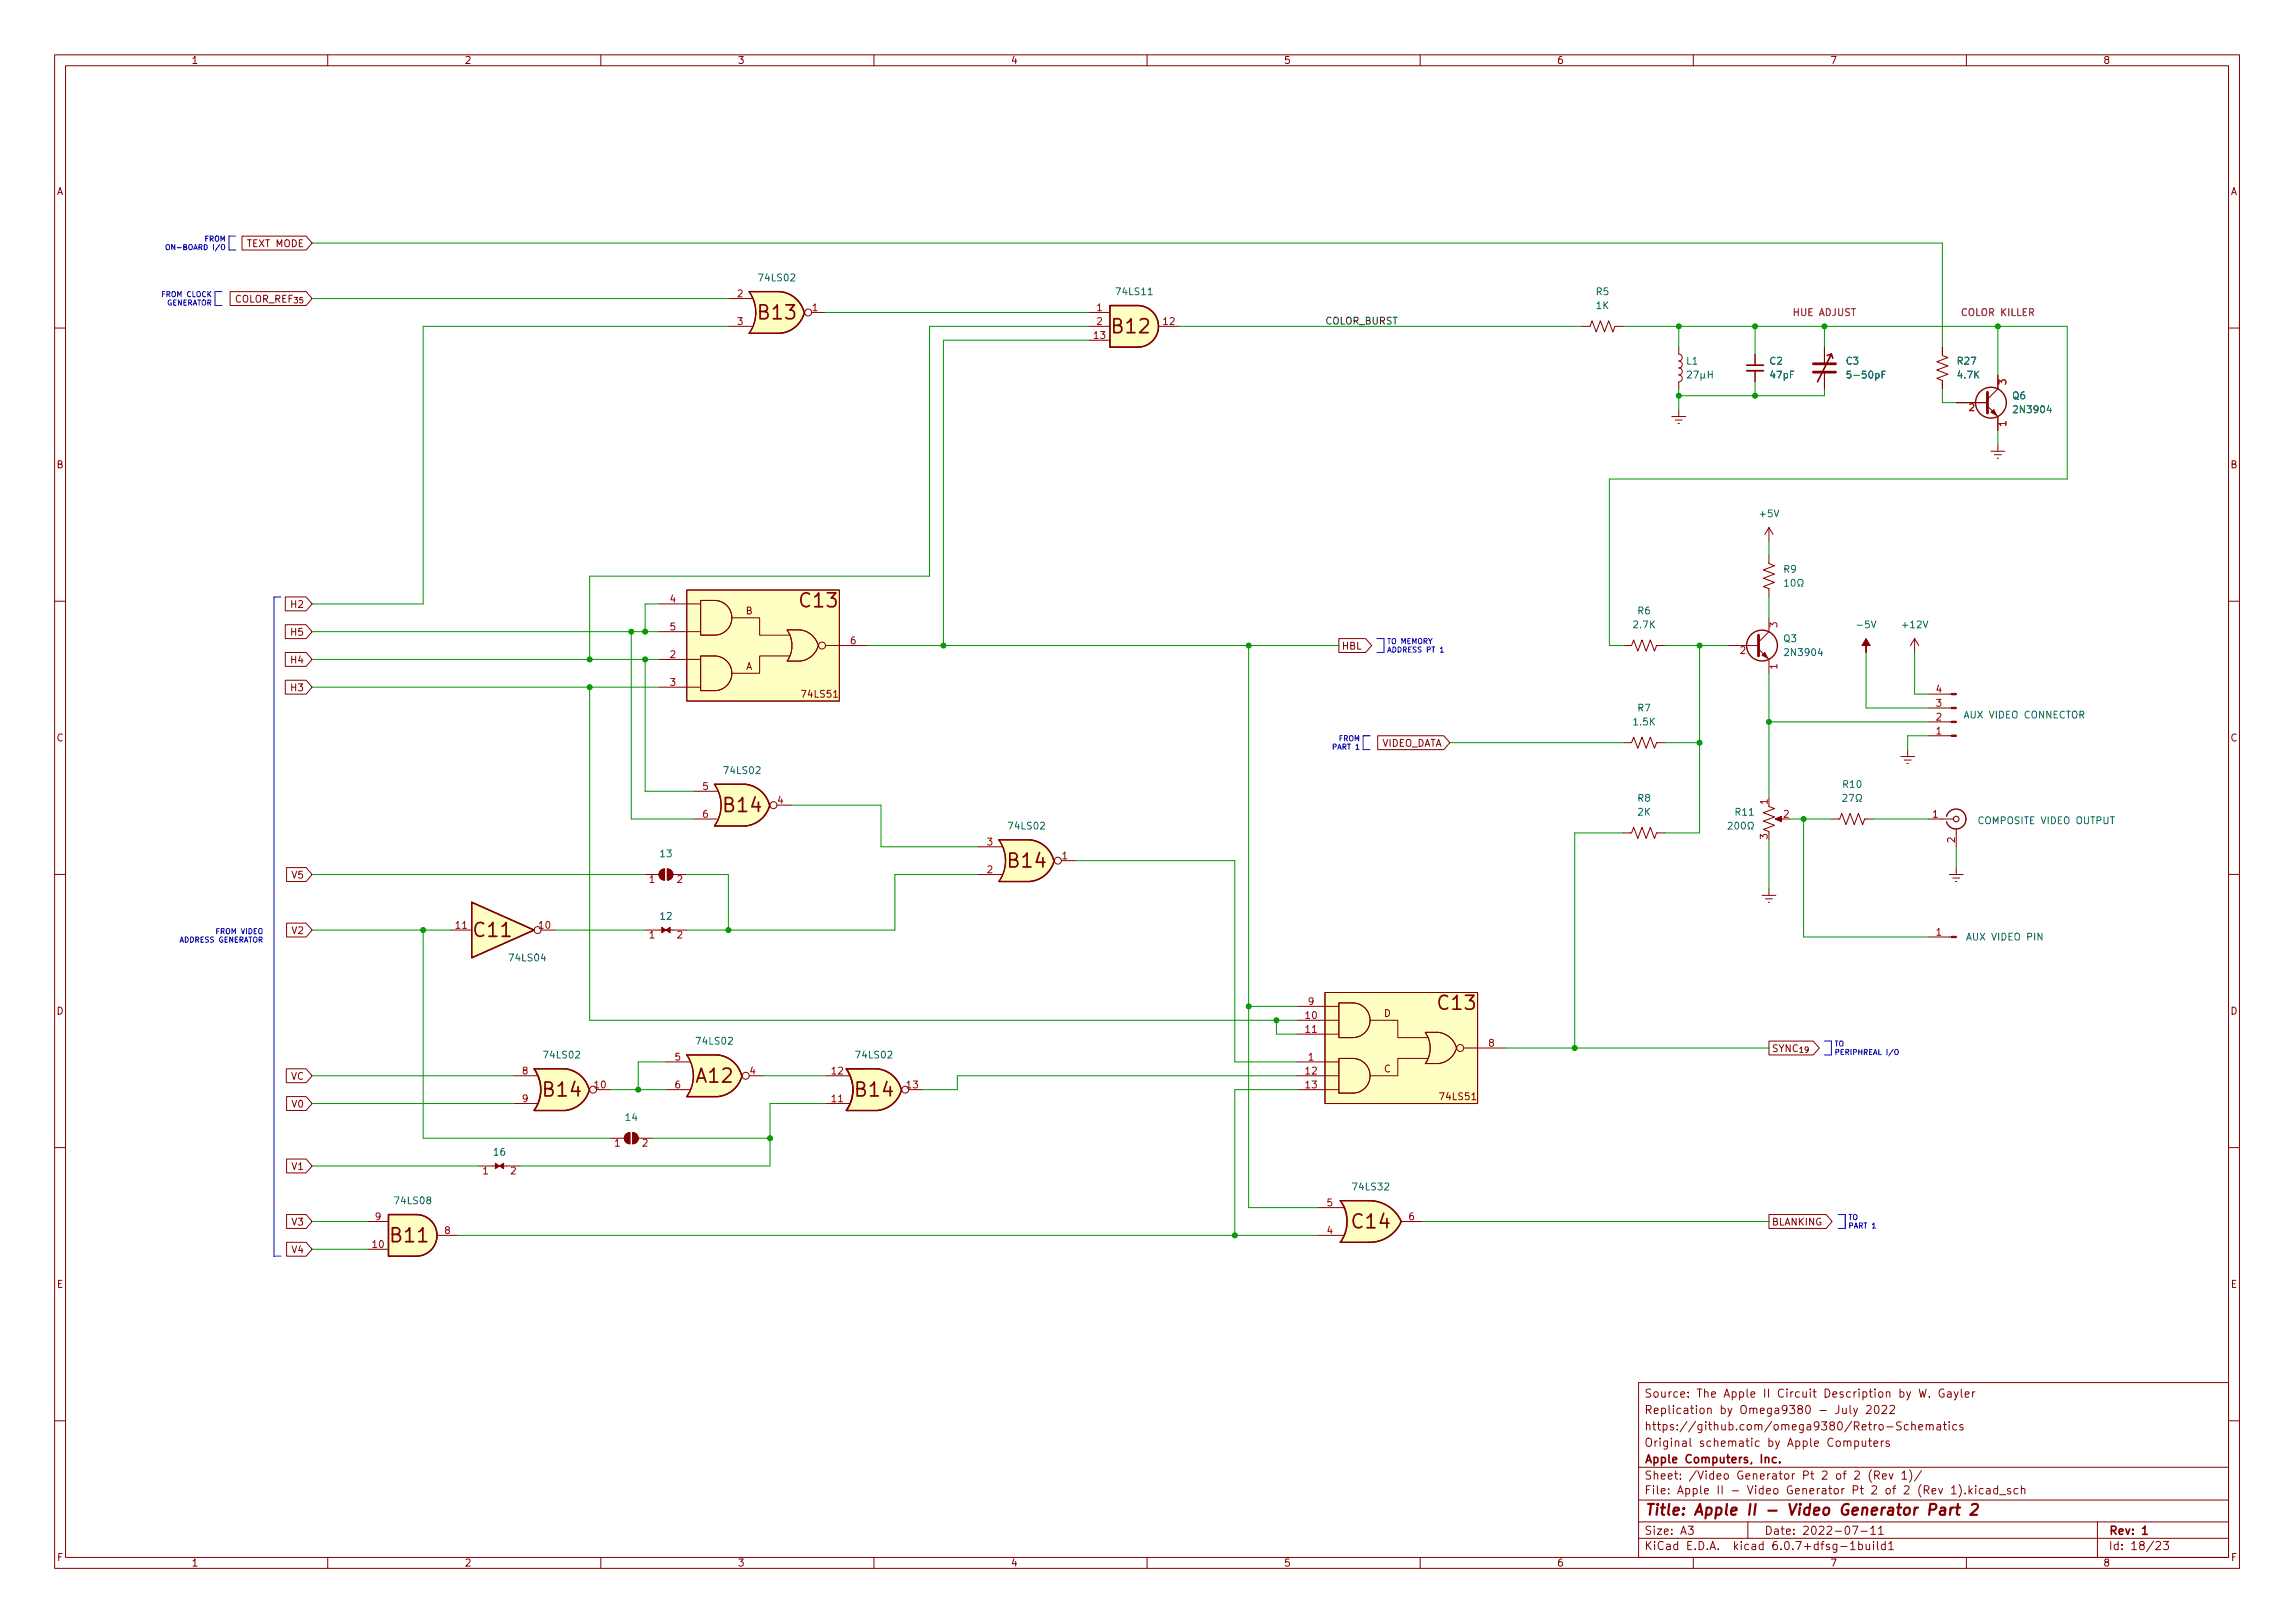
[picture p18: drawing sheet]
<svg xmlns="http://www.w3.org/2000/svg" width="420mm" height="297mm" viewBox="0 0 420 297" stroke-linecap="round" stroke-linejoin="round" font-family="sans-serif">
<defs><g id="words">
<g font-size="3.5" fill="#840000">
<text x="139" y="58.5">B13</text>
<text x="203.8" y="61">B12</text>
<text x="146.6" y="111.2">C13</text>
<text x="132.6" y="148.6">B14</text>
<text x="184.7" y="158.8">B14</text>
<text x="86.9" y="171.5">C11</text>
<text x="263.4" y="184.8">C13</text>
<text x="99.6" y="200.7">B14</text>
<text x="127.6" y="198.2">A12</text>
<text x="156.8" y="200.7">B14</text>
<text x="71.7" y="227.4">B11</text>
<text x="247.7" y="224.8">C14</text>
</g>
<text font-size="2.8" fill="#840000" x="301" y="277.3">Title: Apple II - Video Generator Part 2</text>
<g font-size="2.1" fill="#840000">
<text x="301" y="255.8">Source: The Apple II Circuit Description by W. Gayler</text>
<text x="301" y="261.8">https://github.com/omega9380/Retro-Schematics</text>
<text x="301" y="258.8">Replication by Omega9380 - July 2022</text>
<text x="301" y="267.8">Apple Computers, Inc.</text>
<text x="301" y="264.8">Original schematic by Apple Computers</text>
<text x="301" y="273.5">File: Apple II - Video Generator Pt 2 of 2 (Rev 1).kicad_sch</text>
<text x="301" y="270.8">Sheet: /Video Generator Pt 2 of 2 (Rev 1)/</text>
<text x="301" y="280.9">Size: A3</text>
<text x="323" y="280.9">Date: 2022-07-11</text>
<text x="386" y="280.9">Rev: 1</text>
<text x="301" y="283.7">KiCad E.D.A. kicad 6.0.7+dfsg-1build1</text>
<text x="386" y="283.7">Id: 18/23</text>
</g>
<g font-size="1.8" fill="#840000">
<text x="35" y="11.7">1</text>
<text x="85" y="11.7">2</text>
<text x="135" y="11.7">3</text>
<text x="185" y="11.7">4</text>
<text x="235" y="11.7">5</text>
<text x="285" y="11.7">6</text>
<text x="335" y="11.7">7</text>
<text x="385" y="11.7">8</text>
<text x="10.3" y="35.7">A</text>
<text x="408.3" y="35.7">A</text>
<text x="45.4" y="45.2">TEXT MODE</text>
<text x="40.5" y="55.4">COLOR_REF_{35}</text>
<text x="10.3" y="85.7">B</text>
<text x="408.3" y="85.7">B</text>
<text x="53.5" y="111.3">H2</text>
<text x="136.5" y="112.4">B</text>
<text x="53.5" y="116.3">H5</text>
<text x="245.6" y="118.9">HBL</text>
<text x="53.5" y="121.4">H4</text>
<text x="136.5" y="122.6">A</text>
<text x="53.5" y="126.5">H3</text>
<text x="147" y="127.7">74LS51</text>
<text x="10.3" y="135.7">C</text>
<text x="252.6" y="136.7">VIDEO_DATA</text>
<text x="408.3" y="135.7">C</text>
<text x="53.6" y="160.8">V5</text>
<text x="53.6" y="170.9">V2</text>
<text x="10.3" y="185.7">D</text>
<text x="408.3" y="185.7">D</text>
<text x="253.4" y="186.1">D</text>
<text x="53.3" y="197.6">VC</text>
<text x="253.4" y="196.3">C</text>
<text x="324.3" y="192.5">SYNC_{19}</text>
<text x="53.6" y="202.7">V0</text>
<text x="263.8" y="201.3">74LS51</text>
<text x="53.6" y="214.1">V1</text>
<text x="53.6" y="224.3">V3</text>
<text x="324.3" y="224.3">BLANKING</text>
<text x="53.6" y="229.4">V4</text>
<text x="10.4" y="235.7">E</text>
<text x="408.4" y="235.7">E</text>
<text x="10.4" y="285.7">F</text>
<text x="35" y="286.7">1</text>
<text x="85" y="286.7">2</text>
<text x="135" y="286.7">3</text>
<text x="185" y="286.7">4</text>
<text x="235" y="286.7">5</text>
<text x="285" y="286.7">6</text>
<text x="335" y="286.7">7</text>
<text x="385" y="286.7">8</text>
<text x="408.4" y="285.7">F</text>
</g>
<g font-size="1.8" fill="#006464">
<text x="139.1" y="51.5">74LS02</text>
<text x="204.5" y="54">74LS11</text>
<text x="292.2" y="54">R5</text>
<text x="292.2" y="56.6">1K</text>
<text x="308.8" y="66.7">L1</text>
<text x="324" y="66.7">C2</text>
<text x="324.2" y="69.3">47pF</text>
<text x="338" y="66.7">C3</text>
<text x="338.8" y="69.3">5-50pF</text>
<text x="358.4" y="66.7">R27</text>
<text x="358.5" y="69.3">4.7K</text>
<text x="368.5" y="73.1">Q6</text>
<text x="369" y="75.6">2N3904</text>
<text x="322.3" y="94.7">+5V</text>
<text x="326.6" y="104.8">R9</text>
<text x="299.9" y="112.4">R6</text>
<text x="299.1" y="115">2.7K</text>
<text x="326.6" y="117.5">Q3</text>
<text x="340.3" y="115">-5V</text>
<text x="348.4" y="115">+12V</text>
<text x="327.1" y="120.1">2N3904</text>
<text x="299.9" y="130.2">R7</text>
<text x="359.8" y="131.5">AUX VIDEO CONNECTOR</text>
<text x="299.1" y="132.8">1.5K</text>
<text x="132.8" y="141.6">74LS02</text>
<text x="299.9" y="146.7">R8</text>
<text x="299.9" y="149.3">2K</text>
<text x="317.8" y="149.3">R11</text>
<text x="337.5" y="144.2">R10</text>
<text x="184.8" y="151.8">74LS02</text>
<text x="362.4" y="150.8">COMPOSITE VIDEO OUTPUT</text>
<text x="120.9" y="156.9">13</text>
<text x="120.9" y="168.3">12</text>
<text x="360.4" y="172.1">AUX VIDEO PIN</text>
<text x="93.4" y="175.9">74LS04</text>
<text x="127.7" y="191.2">74LS02</text>
<text x="99.7" y="193.7">74LS02</text>
<text x="156.9" y="193.7">74LS02</text>
<text x="114.6" y="205.1">14</text>
<text x="90.5" y="211.5">16</text>
<text x="72.5" y="220.4">74LS08</text>
<text x="247.9" y="217.8">74LS32</text>
</g>
<g font-size="1.8" fill="#a90000">
<text x="135" y="54.4">2</text>
<text x="135" y="59.5">3</text>
<text x="148.7" y="56.9">1</text>
<text x="200.8" y="56.9">1</text>
<text x="200.8" y="59.5">2</text>
<text x="213" y="59.5">12</text>
<text x="200.3" y="62">13</text>
<text x="367.3" y="70.4" transform="rotate(-90 367.3 70.4)">3</text>
<text x="360.5" y="75.2">2</text>
<text x="367.3" y="78" transform="rotate(-90 367.3 78)">1</text>
<text x="122.7" y="110.3">4</text>
<text x="122.7" y="115.4">5</text>
<text x="155.7" y="117.9">6</text>
<text x="318.6" y="119.7">2</text>
<text x="325.4" y="114.8" transform="rotate(-90 325.4 114.8)">3</text>
<text x="122.7" y="120.4">2</text>
<text x="122.7" y="125.5">3</text>
<text x="325.4" y="122.4" transform="rotate(-90 325.4 122.4)">1</text>
<text x="354.5" y="131.9">2</text>
<text x="354.5" y="129.3">3</text>
<text x="354.5" y="126.8">4</text>
<text x="354.5" y="134.4">1</text>
<text x="128.7" y="144.6">5</text>
<text x="128.7" y="149.6">6</text>
<text x="142.4" y="147.1">4</text>
<text x="323.6" y="147.2" transform="rotate(-90 323.6 147.2)">1</text>
<text x="326.5" y="149.6">2</text>
<text x="353.8" y="149.6">1</text>
<text x="180.7" y="154.7">3</text>
<text x="323.6" y="153.6" transform="rotate(-90 323.6 153.6)">3</text>
<text x="357.9" y="154.2" transform="rotate(-90 357.9 154.2)">2</text>
<text x="118.9" y="161.6">1</text>
<text x="124" y="161.6">2</text>
<text x="180.7" y="159.8">2</text>
<text x="194.5" y="157.3">1</text>
<text x="83.5" y="170">11</text>
<text x="98.7" y="170">10</text>
<text x="118.9" y="171.7">1</text>
<text x="124" y="171.7">2</text>
<text x="354.5" y="171.2">1</text>
<text x="239.5" y="183.9">9</text>
<text x="239" y="186.5">10</text>
<text x="239" y="189">11</text>
<text x="272.6" y="191.6">8</text>
<text x="95.6" y="196.6">8</text>
<text x="123.6" y="194.1">5</text>
<text x="137.3" y="196.6">4</text>
<text x="152.3" y="196.6">12</text>
<text x="239" y="196.6">12</text>
<text x="239.5" y="194.1">1</text>
<text x="95.6" y="201.7">9</text>
<text x="108.9" y="199.2">10</text>
<text x="123.6" y="199.2">6</text>
<text x="152.3" y="201.7">11</text>
<text x="166" y="199.2">13</text>
<text x="239" y="199.2">13</text>
<text x="112.5" y="209.8">1</text>
<text x="117.6" y="209.8">2</text>
<text x="88.4" y="214.9">1</text>
<text x="93.5" y="214.9">2</text>
<text x="243" y="220.8">5</text>
<text x="68.7" y="223.3">9</text>
<text x="81.4" y="225.8">8</text>
<text x="243" y="225.8">4</text>
<text x="258" y="223.3">6</text>
<text x="68.2" y="228.4">10</text>
</g>
<text font-size="1.8" fill="#0f0f0f" x="242.6" y="59.4">COLOR_BURST</text>
<g font-size="1.8" fill="#840084">
<text x="328.4" y="57.8">HUE ADJUST</text>
<text x="359.1" y="57.8">COLOR KILLER</text>
</g>
<g font-size="1.3" fill="#0000c2">
<text x="31.9" y="45.7">ON-BOARD I/O</text>
<text x="37.5" y="44.2">FROM</text>
<text x="29.8" y="54.4">FROM CLOCK</text>
<text x="30.3" y="55.9">GENERATOR</text>
<text x="253.9" y="117.9">TO MEMORY</text>
<text x="253.9" y="119.4">ADDRESS PT 1</text>
<text x="244.3" y="137.2">PART 1</text>
<text x="245.1" y="135.6">FROM</text>
<text x="32.8" y="172.5">ADDRESS GENERATOR</text>
<text x="39.8" y="170.9">FROM VIDEO</text>
<text x="335.8" y="191.5">TO</text>
<text x="335.8" y="193.1">PERIPHREAL I/O</text>
<text x="338.3" y="223.3">TO</text>
<text x="338.3" y="224.8">PART 1</text>
</g>
</g></defs>
<g fill="none" stroke="#840000" stroke-width=".18">
<path d="M10 10h400v277h-400zM12 12h396v273h-396zM60 10v2M110 10v2M160 10v2M210 10v2M260 10v2M310 10v2M360 10v2M42.1 53.4h13.9l1.1 1.2-1.1 1.3h-13.9zM44.3 43.2h11.7l1.1 1.3-1.1 1.3h-11.7zM133.3 59.7h4.4"/>
<path d="M133.3 54.6h4.4M142.9 53.4h-5.7a6.6 6.6 0 0 1 0 7.6h5.7M148.6 57.2h2.5M199.4 59.7h3.8M199.4 57.2h3.8M212.1 59.7h3.8M289.6 59.7h1.5l.4-1 .7 2 .8-2 .8 2 .7-2 .8 2 .4-1h1.5M10 60h2M199.4 62.3h3.8M306.1 76.2h2.5M306.7 76.9h1.3M307.2 77.5h.3"/>
<path d="M307.3 63.5v1.3a.63 .63 0 0 1 .7 .6 .63 .63 0 0 1-.7 .7 .63 .63 0 0 1 .7 .6 .63 .63 0 0 1-.7 .6 .63 .63 0 0 1 .7 .7 .63 .63 0 0 1-.7 .6 .63 .63 0 0 1 .7 .7 .63 .63 0 0 1-.7 .6v1.3M307.3 75v1.2M321.3 64.8v2M321.3 67.9v2M334 63.5v3.1M334 68.1v3.1M355.6 63.5v1.6l1 .3-2 .8 2 .8-2 .7 2 .8-2 .8 1 .3v1.6M358.1 73.7h5.8M363.9 74.3l1.9 1.9v2.6M365.8 68.6v2.6l-1.9 1.9M408 60h2M323.8 96.6v2.5"/>
<path d="M323.8 96.6l-.7 1.2M323.8 96.6l.8 1.2M364.5 82.6h2.5M365.1 83.2h1.3M365.6 83.9h.3M365.8 81.3v1.3M10 110h2M52.2 114.3h3.8l1.1 1.3-1.1 1.3h-3.8zM52.2 109.3h3.8l1.1 1.2-1.1 1.3h-3.8zM52.2 119.4h3.8l1.1 1.3-1.1 1.3h-3.8zM120.6 115.6h7.7M120.6 110.5h7.7"/>
<path d="M125.7 108h28v20.3h-28zM128.3 109.9h2.5a3.2 3.2 0 0 1 3.2 3.2 3.2 3.2 0 0 1-3.2 3.1h-2.5zM134 113.1h5.1v3.1h5.6M146.5 115.3h-2.4l.6 1.2 .3 1.3-.1 1.4-.8 1.8h2.4a3.8 3.8 0 0 0 3.3-2.9 3.9 3.9 0 0 0-3.3-2.8M151.1 118.1h7.6M245.1 116.9h4.9l1.1 1.2-1.1 1.3h-4.9zM297.2 118.1h1.5l.4-1 .7 2.1 .8-2.1 .8 2.1 .7-2.1 .8 2.1 .4-1.1h1.5M316.2 118.1h5.7M321.9 118.8l1.9 1.9v2.5M323.8 101.6v1.6l1.1 .3-2.1 .8 2.1 .8-2.1 .7 2.1 .8-2.1 .8 1 .3v1.6M323.8 113.1v2.5l-1.9 1.9M350.5 116.9l-.7 1.2"/>
<path d="M350.5 116.9v2.5M350.5 116.9l.8 1.2M408 110h2M52.2 124.5h3.8l1.1 1.3-1.1 1.2h-3.8zM120.6 125.8h7.7M120.6 120.7h7.7M128.3 120.1h2.5a3.2 3.2 0 0 1 3.2 3.1 3.2 3.2 0 0 1-3.2 3.2h-2.5zM144.7 120.1h-5.6v3.1h-5.1M152.6 127.6h.7M252.2 134.7h12.1l1.1 1.2-1.1 1.3h-12.1zM297.2 135.9h1.5l.4-1 .7 2 .8-2 .8 2 .7-2 .8 2 .4-1h1.5M348 138.5h2.5"/>
<path d="M348.6 139.1h1.3M349.1 139.7h.3M349.2 137.2v1.3M353.1 127h4.2M353.1 129.6h4.2M353.1 132.1h4.2M353.1 134.7h4.2M52.5 158.8h3.5l1.1 1.3-1.1 1.2h-3.5zM120.9 159.3l.8-.3v2.1a1.02 1.02 0 0 1-1-.7 1.02 1.02 0 0 1 .2-1.1zM122.2 159a1.02 1.02 0 0 1 1 1.1 1.02 1.02 0 0 1-1 1zM127 149.9h4.3M127 144.8h4.3"/>
<path d="M136.5 143.5h-5.7a6.6 6.6 0 0 1 0 7.7h5.7M142.2 147.4h2.6M179.1 155h4.3M188.6 153.7h-5.7a6.6 6.6 0 0 1 0 7.6h5.7M194.3 157.5h2.5M297.2 152.4h1.5l.4-1 .7 2.1 .8-2.1 .8 2.1 .7-2.1 .8 2.1 .4-1.1h1.5M323.8 147.6l1.1 .4-2.1 .8 2.1 .7-2.1 .8 2.1 .7-2.1 .8 1 .4M325.4 149.9h1M335.3 149.9h1.5l.4-1 .7 2 .8-2 .8 2 .7-2 .8 2 .4-1h1.5M353.1 149.9h4.5M358.1 151.7v3.3M358.1 158.8v1.3"/>
<path d="M10 160h2M52.5 168.9h3.5l1.1 1.3-1.1 1.3h-3.5zM82.5 170.2h3.9M99.1 170.2h2.5M118.1 160.1h2.5M118.1 170.2h3.2M122.6 170.2h3.1M123.2 160.1h2.5M179.1 160.1h4.3M322.6 163.9h2.5M323.2 164.5h1.3M323.7 165.1h.3"/>
<path d="M323.8 162.6v1.3M353.1 171.5h4.2M356.9 160.1h2.5M357.5 160.7h1.3M358 161.3h.3M408 160h2M52.4 195.6h3.6l1.1 1.3-1.1 1.3h-3.6zM94 196.9h4.3M103.5 195.6h-5.7a6.6 6.6 0 0 1 0 7.6h5.7M109.2 199.4h2.6M121.9 199.4h4.3M121.9 194.3h4.3"/>
<path d="M131.4 193.1h-5.7a6.6 6.6 0 0 1 0 7.6h5.7M137.2 196.9h2.5M151.1 196.9h4.3M158.1 195.6h-3.2a6.6 6.6 0 0 1 0 7.6h3.2M160.7 195.6h-5.8a6.6 6.6 0 0 1 0 7.6h5.8M166.4 199.4h2.5M237.5 199.4h7.6M237.5 194.3h7.6M237.5 189.3h7.6M237.5 184.2h7.6M237.5 196.9h7.6M237.5 186.7h7.6"/>
<path d="M242.6 181.6h27.9v20.4h-27.9zM245.1 193.7h2.6a3.2 3.2 0 0 1 3.1 3.2 3.2 3.2 0 0 1-3.1 3.2h-2.6zM245.1 183.6h2.6a3.2 3.2 0 0 1 3.1 3.1 3.2 3.2 0 0 1-3.1 3.2h-2.6zM250.8 186.7h5.1v3.2h5.6M260.9 188.9h2.4a3.9 3.9 0 0 1 3.3 2.9 3.8 3.8 0 0 1-3.3 2.9h-2.4l.7-1.3 .2-1.1-.2-1.9zM261.5 193.7h-5.6v3.2h-5.1M268 191.8h7.6M323.8 190.5h8.2l1.1 1.3-1.1 1.3h-8.2zM10 210h2M52.5 212.1h3.5l1.1 1.3-1.1 1.3h-3.5zM52.5 200.7h3.5l1.1 1.3-1.1 1.2h-3.5zM87.6 213.4h3.2"/>
<path d="M92.1 213.4h3.1M94 202h4.3M111.8 208.3h2.5M115.3 207.3a1.02 1.02 0 0 0-1 1 1.02 1.02 0 0 0 1 1M115.3 207.3v2M115.8 207.3a1.02 1.02 0 0 1 1 1 1.02 1.02 0 0 1-1 1zM116.8 208.3h2.6M151.1 202h4.3M250.7 219.7h-5.2a6.7 6.7 0 0 1 0 7.7h5.2M269.5 201.3h.7M408 210h2M52.5 227.4h3.5l1.1 1.2-1.1 1.3h-3.5z"/>
<path d="M52.5 222.3h3.5l1.1 1.3-1.1 1.2h-3.5zM67.3 228.6h3.8M67.3 223.6h3.8M80 226.1h3.8M241.3 226.1h4.8M241.3 221h4.8M256.5 223.6h3.8M323.8 222.3h10.5l1.1 1.3-1.1 1.2h-10.5zM300 253h108v32h-108zM337.4 257.7v.9l.4 .1 .2-.1M338 257.7v1M338.7 257.2v1.3l.2 .2"/>
<path d="M339.4 257.7l.3 1M340.1 257.7l-.5 1.4-.2 .1M341.7 257.4l.6-.2 .2 .2 .1 .2-1 1.1h1M343.3 257.4l.2-.2a.8 .8 0 0 1 .5 .8 .8 .8 0 0 1-.5 .7l-.2-.1-.2-.5zM344.6 257.4l.5-.2 .3 .2v.2l-.9 1.1h.9M346 257.4l.6-.2 .2 .2v.2l-.9 1.1h.9M351.4 254.2l.3 1.5 .3-1.1 .3 1.1 .3-1.5M353.2 255.6v.1M355.9 254.3a.7 .7 0 0 0-.9 .7 .7 .7 0 0 0 .9 .6v-.5h-.3M356.6 254.8h.5l.1 .9M357.2 255.1h-.5a.29 .29 0 0 0-.2 .3 .29 .29 0 0 0 .2 .3l.5-.1M357.8 254.7l.3 1"/>
<path d="M358.5 254.7l-.5 1.4-.2 .1M359.1 254.2v1.3l.2 .2M359.8 255.2l.7-.1-.1-.3-.4-.1-.2 .2 .1 .7h.5M361.1 254.7v1M361.6 254.7l-.3 .1-.2 .2M10 260h2M300 278.5h108M300 274.5h108M300 268.5h108M309.1 279.3h.9l-.5 .6 .4 .1v.7l-.2 .1h-.4l-.2-.1M320 278.5v3M338.2 263.9l.2-.2 .4 .1 .1 .9"/>
<path d="M339.1 279.3h1l-.6 1.5M339.6 263.8l.4-.1 .3 .3v.4l-.2 .2h-.5M339.6 263.7v1.5M340.9 263.7l.1 .9 .4 .1 .2-.1M341.6 263.7v1M342.1 263.7h.5M342.3 263.2v1.3l.3 .2M342.5 279.7l.4-.4v1.5M342.6 269a1.73 1.73 0 0 0 0 2.3M343.1 264.2l.7-.1-.1-.3-.4-.1-.2 .2v.7h.6M343.2 270l.7-.1 .2-.2-.1-.3-.2-.2h-.6v1.5M343.6 270l.5 .7"/>
<path d="M343.9 279.7l.5-.4v1.5M344.4 263.7v1M344.6 270.2l.8-.1-.1-.3-.4-.1-.3 .2 .1 .7h.6M344.9 263.7l-.3 .1-.2 .2M345.9 269.7l.3 1 .4-1M345.9 263.8l-.4-.1-.2 .2 .1 .2 .5 .2v.3h-.6M348.1 260.3l-.6-.1-.2 .2v.4l.6 .3 .2 .3-.3 .3-.6-.1M348.2 269.6l.4-.4v1.5M348.2 270.7h.9M349.4 260.8l-.5-.1-.3 .3v.4l.2 .2h.6M349.6 269a1.72 1.72 0 0 1 0 2.3M350 260.9l.2-.2 .4 .1v.9"/>
<path d="M350 260.2v1.5M351.3 261.2l.7-.1-.1-.3-.4-.1-.2 .2 .1 .7h.5M351.8 269.1l-1.3 2M352.6 260.9l.3-.2 .3 .1 .1 .9M352.6 260.7v1M353.3 260.9l.2-.2 .3 .1 .1 .9M354.6 260.8h.6l.1 .9M355.3 261.1h-.5a.29 .29 0 0 0-.2 .3 .29 .29 0 0 0 .2 .3l.5-.1M355.8 260.7h.6M356 260.2v1.3l.4 .2M356.8 260.2v.2M356.8 260.7v1"/>
<path d="M357.3 272.3l.4-.4v1.5M357.3 273.4h.8M358.2 260.8l-.4-.1-.3 .3v.4l.1 .2h.6M358.6 271.7a1.73 1.73 0 0 1 0 2.3M359.4 260.8l-.4-.1-.2 .2 .1 .2 .5 .2v.3h-.6M359.8 273.3v.1M360.5 271.9v1.5M360.6 272.8l.5 .6M361.1 272.4l-.6 .6M361.7 271.9v.2M361.7 272.4v1M363.1 272.5l-.5-.1-.2 .3v.4l.1 .2h.6"/>
<path d="M363.7 272.5h.6l.1 .9M364.4 272.8h-.6a.29 .29 0 0 0-.2 .3 .29 .29 0 0 0 .2 .3l.6-.1M365.7 272.5l-.4-.1-.3 .3v.4l.1 .2h.6M365.7 271.9v1.5M366.1 273.6h1.1M368.1 272.5l-.4-.1-.2 .2 .1 .2 .5 .2v.3h-.6M369.4 272.5l-.4-.1-.3 .3v.4l.2 .2h.5M370.1 272.6l.2-.2 .3 .1 .1 .9M370.1 271.9v1.5M384 278.5v6.5M408 260h2M60 285v2"/>
<path d="M110 285v2M160 285v2M210 285v2M260 285v2M300 281.5h108M310 285v2M337 283h1.1M338.8 282.5l.4-.4v1.5M338.8 283.6h.8M340.3 282.7l.4-.1 .3 .3v.4l-.1 .2h-.6M340.3 282.1v1.5M340.7 280.2h1.2"/>
<path d="M341.6 282.6l.1 .9 .4 .1 .2-.1M342.3 282.6v1M342.5 280.8h.9M343 282.1v.2M343 282.6v1M343.7 282.1v1.3l.2 .2M343.9 280.8h.9M345.1 282.7l-.4-.1-.3 .3v.4l.2 .2h.5M345.1 282.1v1.5M345.8 282.5l.4-.4v1.5M345.8 283.6h.8M360 285v2"/>
<path d="M394.7 282.3l.6-.2 .2 .2 .1 .2-1 1.1h1M396.1 282.1h.9l-.5 .6 .4 .1v.7l-.2 .1h-.4l-.2-.1"/>
<circle cx="148" cy="57.2" r=".63"/>
<circle cx="150.5" cy="118.1" r=".63"/>
<circle cx="141.6" cy="147.4" r=".63"/>
<circle cx="193.7" cy="157.5" r=".63"/>
<circle cx="98.4" cy="170.2" r=".63"/>
<circle cx="108.6" cy="199.4" r=".63"/>
<circle cx="136.5" cy="196.9" r=".63"/>
<circle cx="165.7" cy="199.4" r=".63"/>
<circle cx="267.3" cy="191.8" r=".63"/>
</g>
<path d="M319.8 66.8h3M335.3 64.8l-2.6 5.1M335.3 64.8l-.8 .3M335.3 64.8l.2 .8M323.2 266.9l.2-.2 .4 .1v.9M325.2 266.8l-.4-.1-.3 .3v.4l.1 .2h.6M325.8 267.6v.1M392.3 279.7l.4-.4v1.5M392.3 280.8h.8" fill="none" stroke="#840000" stroke-width=".3"/>
<path d="M353.3 276.3h.7a.55 .55 0 0 0 .5-.5 .55 .55 0 0 0-.3-.6h-.8l-.2 2M355.3 276l.2-.1 .6 .1-.1 1.2M356.1 276.4l-.6 .1a.4 .4 0 0 0-.4 .3 .4 .4 0 0 0 .3 .4l.6-.1M357.1 275.9l-.1 1.3M357.7 275.9l-.4 .1-.2 .3M358.1 275.9h.8M358.5 275.2l-.3 1.8 .1 .1 .4 .1M361 275.4l.3-.2h.5a.44 .44 0 0 1 .3 .6l-.1 .3-1.3 1.1h1.2" fill="none" stroke="#840000" stroke-width=".4"/>
<g fill="#ffffc2" stroke="#ffffc2" stroke-width=".18">
<path d="M71.1 222.3h5.1v7.6h-5.1z"/>
<path d="M76.2 222.3a3.8 3.8 0 0 1 3.8 3.8 3.8 3.8 0 0 1-3.8 3.8z"/>
<path d="M245.4 219.7h5z"/>
<path d="M245.4 227.4h5z"/>
<path d="M245.5 219.7h5.2v7.7h-5.2a6.6 6.6 0 0 0 0-7.7z"/>
<path d="M250.4 219.7a6.4 6.4 0 0 1 6.1 3.9l-5.8 2.6z"/>
<path d="M250.7 221l5.8 2.6a6.3 6.3 0 0 1-6.1 3.8z"/>
<path d="M242.6 181.6h27.9v20.4h-27.9z"/>
<path d="M247.7 193.7a3.2 3.2 0 0 1 3.1 3.2 3.2 3.2 0 0 1-3.1 3.2z"/>
<path d="M247.7 183.6a3.2 3.2 0 0 1 3.1 3.1 3.2 3.2 0 0 1-3.1 3.2z"/>
<path d="M245.1 193.7h2.5v6.4h-2.5z"/>
<path d="M245.1 183.6h2.5v6.3h-2.5z"/>
<path d="M260.9 188.9h2.4v5.8h-2.4l.7-1.3 .2-1.1-.2-1.9z"/>
<path d="M262.9 190.8l3.7 1a3.8 3.8 0 0 1-3.3 2.9z"/>
<path d="M263.3 188.9a3.9 3.9 0 0 1 3.3 2.9l-3.7 1z"/>
<path d="M182.9 161.3h5.7z"/>
<path d="M182.9 153.7h5.7z"/>
<path d="M182.9 153.7h5.7v7.6h-5.7a6.7 6.7 0 0 0 0-7.6z"/>
<path d="M188 156.2l5 1.4a5.1 5.1 0 0 1-4.4 3.7z"/>
<path d="M188.6 153.7a5.1 5.1 0 0 1 4.3 3.8l-4.9 1.2z"/>
<path d="M86.4 165.1l11.4 5.1-11.4 5.1z"/>
<path d="M154.9 203.2h5.8z"/>
<path d="M154.9 195.6h5.8z"/>
<path d="M154.9 195.6h5.8v7.6h-5.8a6.7 6.7 0 0 0 0-7.6z"/>
<path d="M160.1 198.1l4.9 1.4a5.1 5.1 0 0 1-4.3 3.7z"/>
<path d="M160.7 195.6a5.1 5.1 0 0 1 4.3 3.8l-4.9 1.3z"/>
<path d="M154.9 195.6h3.2v7.6h-3.2a6.7 6.7 0 0 0 0-7.6z"/>
<path d="M125.7 200.7h5.7z"/>
<path d="M125.7 193.1h5.7z"/>
<path d="M125.7 193.1h5.7v7.6h-5.7a6.7 6.7 0 0 0 0-7.6z"/>
<path d="M130.9 195.6l4.9 1.4a5.1 5.1 0 0 1-4.4 3.7z"/>
<path d="M131.4 193.1a5.1 5.1 0 0 1 4.4 3.8l-4.9 1.2z"/>
<path d="M130.8 151.2h5.7z"/>
<path d="M130.8 143.5h5.7z"/>
<path d="M130.8 143.5h5.7v7.7h-5.7a6.7 6.7 0 0 0 0-7.7z"/>
<path d="M136 146.1l4.9 1.3a5.1 5.1 0 0 1-4.4 3.8z"/>
<path d="M136.5 143.5a5.1 5.1 0 0 1 4.4 3.8l-4.9 1.3z"/>
<path d="M97.8 203.2h5.7z"/>
<path d="M97.8 195.6h5.7z"/>
<path d="M97.8 195.6h5.7v7.6h-5.7a6.7 6.7 0 0 0 0-7.6z"/>
<path d="M102.9 198.1l5 1.4a5.1 5.1 0 0 1-4.4 3.7z"/>
<path d="M103.5 195.6a5.1 5.1 0 0 1 4.3 3.8l-4.9 1.3z"/>
<path d="M125.7 108h28v20.3h-28z"/>
<path d="M130.8 120.1a3.2 3.2 0 0 1 3.2 3.1 3.2 3.2 0 0 1-3.2 3.2z"/>
<path d="M130.8 109.9a3.2 3.2 0 0 1 3.2 3.2 3.2 3.2 0 0 1-3.2 3.1z"/>
<path d="M128.3 120.1h2.5v6.3h-2.5z"/>
<path d="M128.3 109.9h2.5v6.3h-2.5z"/>
<path d="M144.1 115.3h2.4v5.7h-2.4l.6-1.2 .3-1.1-.2-1.9z"/>
<path d="M146.1 117.2l3.7 .9a3.8 3.8 0 0 1-3.3 2.9z"/>
<path d="M146.5 115.3a3.9 3.9 0 0 1 3.3 2.8l-3.8 1.1z"/>
<path d="M203.2 55.9h5.1v7.6h-5.1z"/>
<path d="M208.3 55.9a3.8 3.8 0 0 1 3.8 3.8 3.8 3.8 0 0 1-3.8 3.8z"/>
<path d="M137.2 61h5.7z"/>
<path d="M137.2 53.4h5.7z"/>
<path d="M137.2 53.4h5.7v7.6h-5.7a6.7 6.7 0 0 0 0-7.6z"/>
<path d="M142.3 55.9l5 1.4a5.1 5.1 0 0 1-4.4 3.7z"/>
<path d="M142.9 53.4a5.1 5.1 0 0 1 4.3 3.8l-4.9 1.2z"/>
</g>
<g fill="none" stroke="#840000" stroke-width=".25">
<path d="M147.2 57.2a5.1 5.1 0 0 0-4.3-3.8h-5.7a6.6 6.6 0 0 1 0 7.6h5.7a5.1 5.1 0 0 0 4.4-3.7M203.2 55.9h5.1a3.8 3.8 0 0 1 3.8 3.8 3.8 3.8 0 0 1-3.8 3.8h-5.1zM140.9 147.3a5.1 5.1 0 0 0-4.4-3.8l-5.7 .1a6.6 6.6 0 0 1 0 7.6h5.7a5.1 5.1 0 0 0 4.4-3.8M192.9 157.5a5.1 5.1 0 0 0-4.3-3.8h-5.7a6.6 6.6 0 0 1 0 7.6h5.7a5.1 5.1 0 0 0 4.4-3.7M356.4 149.4a1.81 1.81 0 0 1 2.8-1 1.81 1.81 0 0 1 0 3 1.81 1.81 0 0 1-2.8-1M86.4 165.1l11.4 5.1-11.4 5.1zM103.5 195.6h-5.7a6.6 6.6 0 0 1 0 7.6h5.7M103.5 195.6a5.1 5.1 0 0 1 4.3 3.8M107.9 199.5a5.1 5.1 0 0 1-4.4 3.7M135.8 196.9a5.1 5.1 0 0 0-4.4-3.8h-5.7a6.6 6.6 0 0 1 0 7.6h5.7a5.1 5.1 0 0 0 4.4-3.7M165 199.4a5.1 5.1 0 0 0-4.3-3.8h-5.8a6.6 6.6 0 0 1 0 7.6h5.8M165 199.5a5.1 5.1 0 0 1-4.3 3.7"/>
<path d="M71.1 222.3h5.1a3.8 3.8 0 0 1 3.8 3.8 3.8 3.8 0 0 1-3.8 3.8h-5.1zM256.5 223.6a6.4 6.4 0 0 0-6.1-3.9h-5a6.6 6.6 0 0 1 0 7.7h5a6.3 6.3 0 0 0 6.1-3.8"/>
<circle cx="364.5" cy="73.7" r="2.82"/>
<circle cx="322.6" cy="118.1" r="2.82"/>
</g>
<path d="M319.8 67.9h3" fill="none" stroke="#840000" stroke-width=".33"/>
<g fill="none" stroke="#006464" stroke-width=".18">
<path d="M210.2 54h.7M308.9 68l.5-.1 .3 .4-.8 .9h.8M310.1 67.9h.8l-.5 1.3M311.4 68.3v1.3M312 69l.2 .2M312 68.3v.8l-.4 .1-.2-.2M312.7 67.9v1.3M312.7 68.5h.8M313.5 67.9v1.3M338.8 67.9h-.6l-.1 .6 .2-.1 .4 .1 .2 .1-.1 .5-.2 .1-.5-.1M344.6 68.5h.4M345.2 67.9h-.6v1.3"/>
<path d="M326.7 106.4l.4-.4v1.3M326.7 107.3h.7M328 106.1l.2-.1a.68 .68 0 0 1 .5 .7 .68 .68 0 0 1-.5 .6l-.3-.5zM329.1 107.3h.3v-.3a.54 .54 0 0 1-.2-.7 .54 .54 0 0 1 .7-.2 .58 .58 0 0 1-.1 .9v.3h.3M316.4 150.6l.5-.1 .2 .3-.8 .9h.8M317.7 150.6l.2-.1a.68 .68 0 0 1 .4 .6 .68 .68 0 0 1-.4 .6l-.3-.4zM318.9 150.6l.2-.1a.68 .68 0 0 1 .5 .6 .68 .68 0 0 1-.5 .6l-.3-.4zM320 151.7h.3v-.2a.54 .54 0 0 1-.2-.7 .54 .54 0 0 1 .7-.3l.2 .6-.3 .4v.2h.3M337.4 145.5l.5-.1 .2 .4-.8 .9h.8M338.5 145.4h.9l-.6 1.3M339.8 146.7h.3v-.3a.54 .54 0 0 1-.3-.7 .54 .54 0 0 1 .8-.2 .58 .58 0 0 1-.1 .9v.3h.3"/>
</g>
<path d="M332 68.1h4M332 66.6h4M363.9 71.8v3.8M321.9 116.2v3.9" fill="none" stroke="#840000" stroke-width=".51"/>
<g fill="#840000" stroke="#840000" stroke-width=".18">
<path d="M364.5 75.5l.5-.5 .5 1z"/>
<path d="M341.6 116.9l.8 1.2h-.8v1.3v-1.3h-.7z"/>
<path d="M325 149.9l1.1-.5v1z"/>
<path d="M357.3 171.4h.8v.2h-.8z"/>
<path d="M357.3 126.9h.8v.3h-.8z"/>
<path d="M357.3 129.4h.8v.3h-.8z"/>
<path d="M357.3 132h.8v.2h-.8z"/>
<path d="M357.3 134.5h.8v.3h-.8z"/>
<path d="M90.7 212.9l.7 .5-.7 .5z"/>
<path d="M91.4 213.4l.8-.5v1z"/>
<path d="M120.9 159.3l.8-.3v2.1a1.02 1.02 0 0 1-1-.7 1.02 1.02 0 0 1 .2-1.1z"/>
<path d="M122.2 159a1.02 1.02 0 0 1 1 1.1 1.02 1.02 0 0 1-1 1z"/>
<path d="M121.2 169.7l.7 .5-.7 .5z"/>
<path d="M121.9 170.2l.8-.5v1z"/>
<path d="M114.6 207.6l.7-.3v2a1.02 1.02 0 0 1-.9-.6 1.02 1.02 0 0 1 .2-1.1z"/>
<path d="M115.8 207.3a1.02 1.02 0 0 1 1 1 1.02 1.02 0 0 1-1 1z"/>
<path d="M322.6 119.9l.5-.5 .5 1z"/>
</g>
<circle cx="358.1" cy="149.9" r=".51" fill="none" stroke="#840000" stroke-width=".2"/>
<g fill="none" stroke="#0000c2" stroke-width=".18">
<path d="M30.5 44.8l.3-.1 .2 .2v.5l-.2 .3-.4-.1v-.5zM32 44.7v1l-.5-1v1M40.6 53.4h-1.2v2.5h1.2M43.2 43.2h-1.3v2.6h1.3M51.4 109.3h-1.2v120.6h1.2M252.1 116.9h1.3v2.5h-1.3M263.7 118.7l.3-.3v1M263.7 119.4h.5M250.8 134.7h-1.2v2.5h1.2M334 190.5h1.3v2.6h-1.3M346.9 192.2l.2-.1 .4 .1v.5l-.1 .3h-.3l-.2-.1zM336.5 222.3h1.3v2.5h-1.3"/>
<path d="M342.8 224.8h.5"/>
</g>
<g fill="none" stroke="#009600" stroke-width=".18">
<path d="M57.1 44.5h298.5v19M57.1 54.6h76.2M133.3 59.7h-55.8v50.8h-20.4M151.1 57.2h48.3M199.4 59.7h-29.2v45.7h-62.3v15.3M215.9 59.7h73.7M297.2 59.7h81.3v28h-83.9v30.4h2.6M307.3 59.7v3.8M321.3 59.7v5.1M334 59.7v3.8M365.8 59.7v8.9M199.4 62.3h-26.7v55.8"/>
<path d="M307.3 71.2v3.8M321.3 69.9v2.5M334 71.2v1.2h-26.7M355.6 71.2v2.5h2.5M365.8 78.8v2.5M323.8 99.1v2.5M57.1 115.6h63.5M115.6 115.6v34.3h11.4M120.6 110.5h-2.5v5.1M158.7 118.1h86.4M228.6 118.1v102.9h12.7M304.8 118.1h11.4"/>
<path d="M311.1 118.1v34.3h-6.3M323.8 109.3v3.8M341.6 119.4v10.2h11.5M350.5 119.4v7.6h2.6M57.1 120.7h63.5M57.1 125.8h63.5M107.9 125.8v60.9h129.6M118.1 120.7v24.1h8.9M265.4 135.9h31.8M304.8 135.9h6.3M323.8 123.2v22.9M323.8 132.1h29.3"/>
<path d="M353.1 134.7h-3.9v2.5M144.8 147.4h16.5v7.6h17.8M196.8 157.5h29.3v36.8h11.4M297.2 152.4h-8.9v39.4M323.8 153.7v8.9M327.7 149.9h7.6M330.2 149.9v21.6h22.9M342.9 149.9h10.2M358.1 155v3.8M57.1 160.1h61M57.1 170.2h25.4M77.5 170.2v38.1h34.3"/>
<path d="M101.6 170.2h16.5M125.7 160.1h7.6v10.1M179.1 160.1h-15.3v10.1h-38.1M57.1 196.9h36.9M111.8 199.4h10.1M121.9 194.3h-5.1v5.1M139.7 196.9h11.4M228.6 184.2h8.9M233.7 186.7v2.6h3.8M237.5 196.9h-62.2v2.5h-6.4M237.5 199.4h-11.4v26.7M275.6 191.8h48.2"/>
<path d="M57.1 213.4h30.5M57.1 202h36.9M119.4 208.3h21.6M151.1 202h-10.1v11.4h-45.8M57.1 223.6h10.2M57.1 228.6h10.2M83.8 226.1h157.5M260.3 223.6h63.5"/>
</g>
<g fill="#009600" stroke="#009600" stroke-width=".18">
<circle cx="118.1" cy="115.6" r=".46"/>
<circle cx="107.9" cy="120.7" r=".46"/>
<circle cx="115.6" cy="115.6" r=".46"/>
<circle cx="172.7" cy="118.1" r=".46"/>
<circle cx="321.3" cy="59.7" r=".46"/>
<circle cx="334" cy="59.7" r=".46"/>
<circle cx="321.3" cy="72.4" r=".46"/>
<circle cx="307.3" cy="72.4" r=".46"/>
<circle cx="311.1" cy="118.1" r=".46"/>
<circle cx="307.3" cy="59.7" r=".46"/>
<circle cx="365.8" cy="59.7" r=".46"/>
<circle cx="233.7" cy="186.7" r=".46"/>
<circle cx="228.6" cy="184.2" r=".46"/>
<circle cx="226.1" cy="226.1" r=".46"/>
<circle cx="228.6" cy="118.1" r=".46"/>
<circle cx="107.9" cy="125.8" r=".46"/>
<circle cx="141" cy="208.3" r=".46"/>
<circle cx="133.3" cy="170.2" r=".46"/>
<circle cx="77.5" cy="170.2" r=".46"/>
<circle cx="116.8" cy="199.4" r=".46"/>
<circle cx="118.1" cy="120.7" r=".46"/>
<circle cx="323.8" cy="132.1" r=".46"/>
<circle cx="288.3" cy="191.8" r=".46"/>
<circle cx="330.2" cy="149.9" r=".46"/>
<circle cx="311.1" cy="135.9" r=".46"/>
</g>
<use href="#words"/>
</svg>
